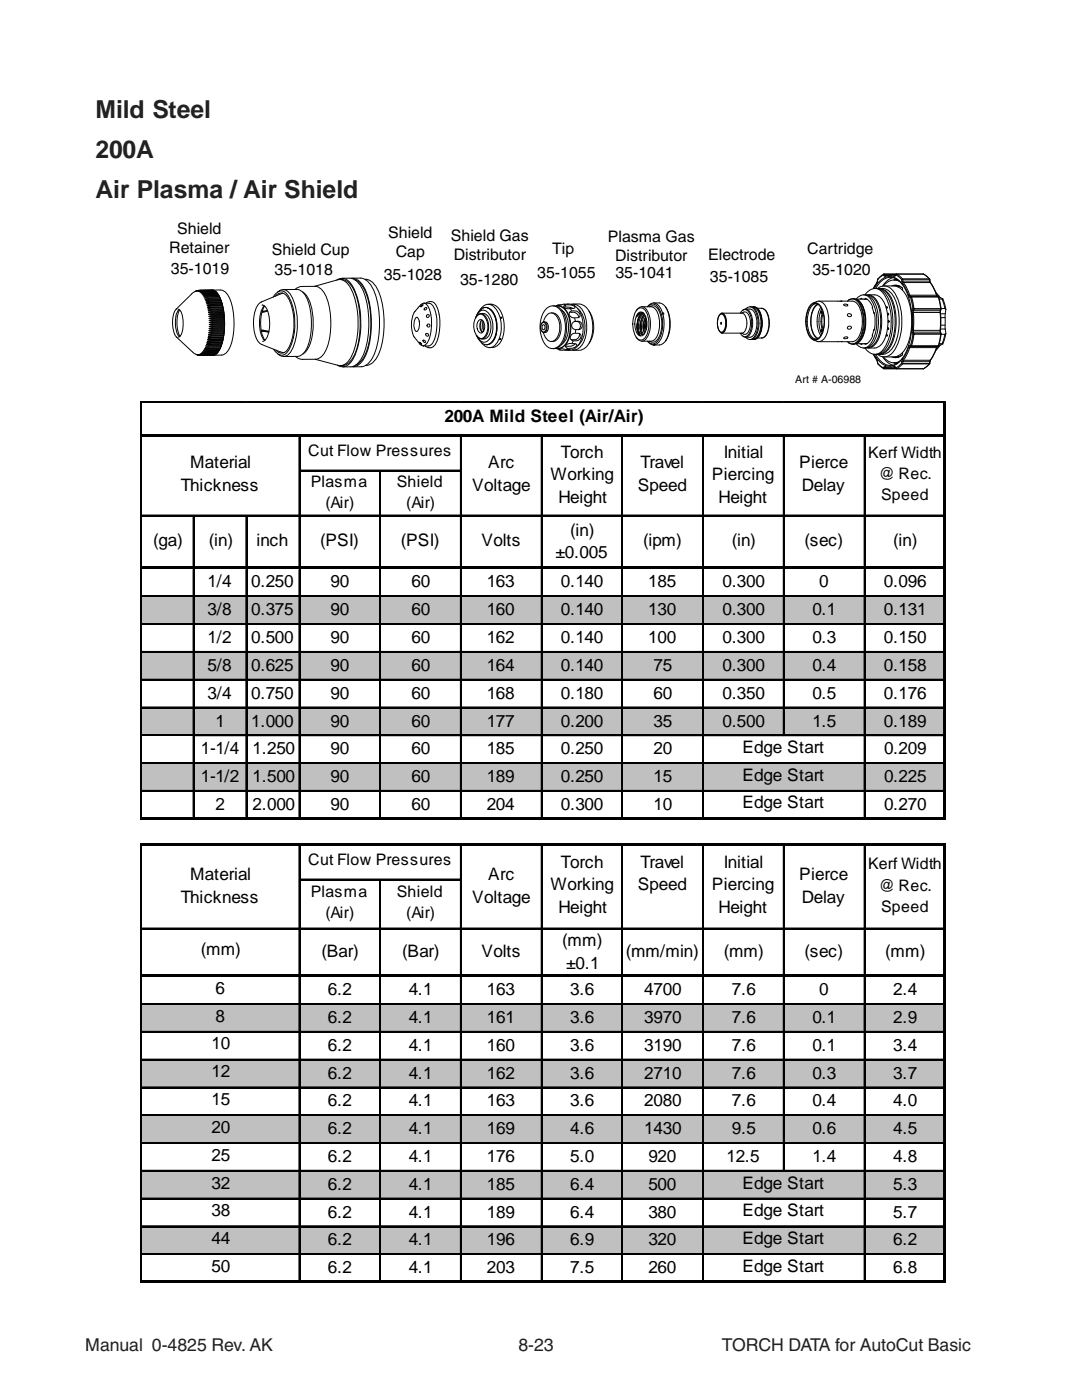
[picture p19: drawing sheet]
<svg xmlns="http://www.w3.org/2000/svg" width="216mm" height="279mm" viewBox="0 0 216 279" stroke-linecap="round" stroke-linejoin="round" font-family="sans-serif">
<defs><g id="words">
<g font-size="4.9" fill="#231f20">
<text x="19" y="23.5">Mild Steel</text>
<text x="19" y="31.5">200A</text>
<text x="19" y="39.6">Air Plasma / Air Shield</text>
</g>
<g font-size="3.5" fill="#231f20">
<text x="17" y="269.5">Manual 0-4825 Rev. AK</text>
<text x="103.5" y="269.5">8-23</text>
<text x="144.1" y="269.5">TORCH DATA for AutoCut Basic</text>
</g>
<g font-size="3.4">
<text x="88.7" y="84.3">200A Mild Steel (Air/Air)</text>
<text x="38" y="93.4">Material</text>
<text x="97.4" y="93.4">Arc</text>
<text x="109.8" y="95.8">Working</text>
<text x="111.9" y="91.4">Torch</text>
<text x="127.8" y="93.4">Travel</text>
<text x="142" y="95.8">Piercing</text>
<text x="144.4" y="91.4">Initial</text>
<text x="159.5" y="93.4">Pierce</text>
<text x="36.1" y="98">Thickness</text>
<text x="94.2" y="98">Voltage</text>
<text x="111.4" y="100.3">Height</text>
<text x="127.3" y="98">Speed</text>
<text x="143.4" y="100.3">Height</text>
<text x="160" y="98">Delay</text>
<text x="113.8" y="106.9">(in)</text>
<text x="30.6" y="109.1">(ga)</text>
<text x="41.7" y="109.1">(in)</text>
<text x="51.2" y="109.1">inch</text>
<text x="63.9" y="109.1">(PSI)</text>
<text x="80" y="109.1">(PSI)</text>
<text x="96.1" y="109.1">Volts</text>
<text x="110.9" y="111.4">±0.005</text>
<text x="128.3" y="109.1">(ipm)</text>
<text x="146" y="109.1">(in)</text>
<text x="160.5" y="109.1">(sec)</text>
<text x="178.2" y="109.1">(in)</text>
<text x="41.4" y="117.2">1/4</text>
<text x="50.1" y="117.2">0.250</text>
<text x="66" y="117.2">90</text>
<text x="82.1" y="117.2">60</text>
<text x="97.1" y="117.2">163</text>
<text x="111.9" y="117.2">0.140</text>
<text x="129.4" y="117.2">185</text>
<text x="144.1" y="117.2">0.300</text>
<text x="163.4" y="117.2">0</text>
<text x="176.4" y="117.2">0.096</text>
<text x="41.4" y="122.8">3/8</text>
<text x="50.1" y="122.8">0.375</text>
<text x="66" y="122.8">90</text>
<text x="82.1" y="122.8">60</text>
<text x="97.1" y="122.8">160</text>
<text x="111.9" y="122.8">0.140</text>
<text x="129.4" y="122.8">130</text>
<text x="144.1" y="122.8">0.300</text>
<text x="162.1" y="122.8">0.1</text>
<text x="176.4" y="122.8">0.131</text>
<text x="41.4" y="128.3">1/2</text>
<text x="50.1" y="128.3">0.500</text>
<text x="66" y="128.3">90</text>
<text x="82.1" y="128.3">60</text>
<text x="97.1" y="128.3">162</text>
<text x="111.9" y="128.3">0.140</text>
<text x="129.4" y="128.3">100</text>
<text x="144.1" y="128.3">0.300</text>
<text x="162.1" y="128.3">0.3</text>
<text x="176.4" y="128.3">0.150</text>
<text x="41.4" y="133.9">5/8</text>
<text x="50.1" y="133.9">0.625</text>
<text x="66" y="133.9">90</text>
<text x="82.1" y="133.9">60</text>
<text x="97.1" y="133.9">164</text>
<text x="111.9" y="133.9">0.140</text>
<text x="130.4" y="133.9">75</text>
<text x="144.1" y="133.9">0.300</text>
<text x="162.1" y="133.9">0.4</text>
<text x="176.4" y="133.9">0.158</text>
<text x="41.4" y="139.4">3/4</text>
<text x="50.1" y="139.4">0.750</text>
<text x="66" y="139.4">90</text>
<text x="82.1" y="139.4">60</text>
<text x="97.1" y="139.4">168</text>
<text x="111.9" y="139.4">0.180</text>
<text x="130.4" y="139.4">60</text>
<text x="144.1" y="139.4">0.350</text>
<text x="162.1" y="139.4">0.5</text>
<text x="176.4" y="139.4">0.176</text>
<text x="43" y="145">1</text>
<text x="50.1" y="145">1.000</text>
<text x="66" y="145">90</text>
<text x="82.1" y="145">60</text>
<text x="97.1" y="145">177</text>
<text x="111.9" y="145">0.200</text>
<text x="130.4" y="145">35</text>
<text x="144.1" y="145">0.500</text>
<text x="162.1" y="145">1.5</text>
<text x="176.4" y="145">0.189</text>
<text x="40.1" y="150.5">1-1/4</text>
<text x="50.4" y="150.5">1.250</text>
<text x="66" y="150.5">90</text>
<text x="82.1" y="150.5">60</text>
<text x="97.1" y="150.5">185</text>
<text x="111.9" y="150.5">0.250</text>
<text x="130.4" y="150.5">20</text>
<text x="148.1" y="150.2">Edge Start</text>
<text x="148.1" y="155.8">Edge Start</text>
<text x="176.4" y="150.5">0.209</text>
<text x="40.1" y="156.1">1-1/2</text>
<text x="43" y="161.6">2</text>
<text x="50.4" y="156.1">1.500</text>
<text x="50.4" y="161.6">2.000</text>
<text x="66" y="156.1">90</text>
<text x="66" y="161.6">90</text>
<text x="82.1" y="156.1">60</text>
<text x="82.1" y="161.6">60</text>
<text x="97.1" y="156.1">189</text>
<text x="97.1" y="161.6">204</text>
<text x="111.9" y="156.1">0.250</text>
<text x="111.9" y="161.6">0.300</text>
<text x="130.4" y="156.1">15</text>
<text x="130.4" y="161.6">10</text>
<text x="148.1" y="161.3">Edge Start</text>
<text x="176.4" y="156.1">0.225</text>
<text x="176.4" y="161.6">0.270</text>
<text x="111.9" y="173.2">Torch</text>
<text x="127.8" y="173.2">Travel</text>
<text x="144.4" y="173.2">Initial</text>
<text x="38" y="175.6">Material</text>
<text x="97.4" y="175.6">Arc</text>
<text x="109.8" y="177.7">Working</text>
<text x="127.3" y="177.7">Speed</text>
<text x="142" y="177.7">Piercing</text>
<text x="159.5" y="175.6">Pierce</text>
<text x="36.1" y="180.1">Thickness</text>
<text x="94.2" y="180.1">Voltage</text>
<text x="111.4" y="182.2">Height</text>
<text x="143.4" y="182.2">Height</text>
<text x="160" y="180.1">Delay</text>
<text x="40.1" y="190.7">(mm)</text>
<text x="64.1" y="191">(Bar)</text>
<text x="80.2" y="191">(Bar)</text>
<text x="96.1" y="191">Volts</text>
<text x="112.2" y="188.8">(mm)</text>
<text x="124.9" y="191">(mm/min)</text>
<text x="144.4" y="191">(mm)</text>
<text x="160.5" y="191">(sec)</text>
<text x="176.7" y="191">(mm)</text>
<text x="113" y="193.3">±0.1</text>
<text x="43" y="198.3">6</text>
<text x="43" y="203.9">8</text>
<text x="65.4" y="198.6">6.2</text>
<text x="81.6" y="198.6">4.1</text>
<text x="97.2" y="198.6">163</text>
<text x="113.8" y="198.6">3.6</text>
<text x="128.6" y="198.6">4700</text>
<text x="146" y="198.6">7.6</text>
<text x="163.4" y="198.6">0</text>
<text x="178.2" y="198.6">2.4</text>
<text x="42.2" y="209.4">10</text>
<text x="65.4" y="204.2">6.2</text>
<text x="65.4" y="209.7">6.2</text>
<text x="81.6" y="204.2">4.1</text>
<text x="81.6" y="209.7">4.1</text>
<text x="97.2" y="204.2">161</text>
<text x="97.2" y="209.7">160</text>
<text x="113.8" y="204.2">3.6</text>
<text x="113.8" y="209.7">3.6</text>
<text x="128.6" y="204.2">3970</text>
<text x="128.6" y="209.7">3190</text>
<text x="146" y="204.2">7.6</text>
<text x="146" y="209.7">7.6</text>
<text x="162.1" y="204.2">0.1</text>
<text x="162.1" y="209.7">0.1</text>
<text x="178.2" y="204.2">2.9</text>
<text x="178.2" y="209.7">3.4</text>
<text x="42.2" y="215">12</text>
<text x="65.4" y="215.3">6.2</text>
<text x="81.6" y="215.3">4.1</text>
<text x="97.2" y="215.3">162</text>
<text x="113.8" y="215.3">3.6</text>
<text x="128.6" y="215.3">2710</text>
<text x="146" y="215.3">7.6</text>
<text x="162.1" y="215.3">0.3</text>
<text x="178.2" y="215.3">3.7</text>
<text x="42.2" y="220.6">15</text>
<text x="65.4" y="220.8">6.2</text>
<text x="81.6" y="220.8">4.1</text>
<text x="97.2" y="220.8">163</text>
<text x="113.8" y="220.8">3.6</text>
<text x="128.6" y="220.8">2080</text>
<text x="146" y="220.8">7.6</text>
<text x="162.1" y="220.8">0.4</text>
<text x="178.2" y="220.8">4.0</text>
<text x="42.2" y="226.1">20</text>
<text x="65.4" y="226.4">6.2</text>
<text x="81.6" y="226.4">4.1</text>
<text x="97.2" y="226.4">169</text>
<text x="113.8" y="226.4">4.6</text>
<text x="128.6" y="226.4">1430</text>
<text x="146" y="226.4">9.5</text>
<text x="162.1" y="226.4">0.6</text>
<text x="178.2" y="226.4">4.5</text>
<text x="42.2" y="231.6">25</text>
<text x="65.4" y="231.9">6.2</text>
<text x="81.6" y="231.9">4.1</text>
<text x="97.2" y="231.9">176</text>
<text x="113.8" y="231.9">5.0</text>
<text x="129.4" y="231.9">920</text>
<text x="144.9" y="231.9">12.5</text>
<text x="162.1" y="231.9">1.4</text>
<text x="178.2" y="231.9">4.8</text>
<text x="42.2" y="237.2">32</text>
<text x="65.4" y="237.4">6.2</text>
<text x="81.6" y="237.4">4.1</text>
<text x="97.2" y="237.4">185</text>
<text x="113.8" y="237.4">6.4</text>
<text x="129.4" y="237.4">500</text>
<text x="148.1" y="237.2">Edge Start</text>
<text x="178.2" y="237.4">5.3</text>
<text x="42.2" y="242.7">38</text>
<text x="65.4" y="243">6.2</text>
<text x="81.6" y="243">4.1</text>
<text x="97.2" y="243">189</text>
<text x="113.8" y="243">6.4</text>
<text x="129.4" y="243">380</text>
<text x="148.1" y="242.7">Edge Start</text>
<text x="178.2" y="243">5.7</text>
<text x="42.2" y="248.3">44</text>
<text x="65.4" y="248.5">6.2</text>
<text x="81.6" y="248.5">4.1</text>
<text x="97.2" y="248.5">196</text>
<text x="113.8" y="248.5">6.9</text>
<text x="129.4" y="248.5">320</text>
<text x="148.1" y="248.3">Edge Start</text>
<text x="178.2" y="248.5">6.2</text>
<text x="42.2" y="253.8">50</text>
<text x="65.4" y="254.1">6.2</text>
<text x="81.6" y="254.1">4.1</text>
<text x="97.2" y="254.1">203</text>
<text x="113.8" y="254.1">7.5</text>
<text x="129.4" y="254.1">260</text>
<text x="148.1" y="253.8">Edge Start</text>
<text x="178.2" y="254.1">6.8</text>
</g>
<g font-size="3.2" fill="#010202">
<text x="35.4" y="46.6">Shield</text>
<text x="77.5" y="47.4">Shield</text>
<text x="33.8" y="50.4">Retainer</text>
<text x="54.2" y="50.9">Shield Cup</text>
<text x="79" y="51.2">Cap</text>
<text x="90" y="48">Shield Gas</text>
<text x="90.5" y="51.9">Distributor</text>
<text x="110.2" y="50.7">Tip</text>
<text x="121.3" y="48.2">Plasma Gas</text>
<text x="122.7" y="52.1">Distributor</text>
<text x="141.3" y="51.8">Electrode</text>
<text x="161.1" y="50.6">Cartridge</text>
<text x="34.1" y="54.8">35-1019</text>
<text x="54.8" y="54.8">35-1018</text>
<text x="76.6" y="55.9">35-1028</text>
<text x="91.8" y="56.9">35-1280</text>
<text x="107.2" y="55.5">35-1055</text>
<text x="122.8" y="55.5">35-1041</text>
<text x="141.7" y="56.3">35-1085</text>
<text x="162.1" y="54.8">35-1020</text>
</g>
<g font-size="3.2">
<text x="61.5" y="91.1">Cut Flow Pressures</text>
<text x="173.2" y="91.4">Kerf Width</text>
<text x="175.3" y="95.6">@ Rec.</text>
<text x="62" y="97.2">Plasma</text>
<text x="64.9" y="101.4">(Air)</text>
<text x="79.2" y="97.2">Shield</text>
<text x="81" y="101.4">(Air)</text>
<text x="175.9" y="99.8">Speed</text>
<text x="61.5" y="172.7">Cut Flow Pressures</text>
<text x="173.2" y="173.5">Kerf Width</text>
<text x="62" y="179.1">Plasma</text>
<text x="79.2" y="179.1">Shield</text>
<text x="175.3" y="177.8">@ Rec.</text>
<text x="64.9" y="183.3">(Air)</text>
<text x="81" y="183.3">(Air)</text>
<text x="175.9" y="182">Speed</text>
</g>
<text font-size="2.1" fill="#010202" x="158.7" y="76.5">Art # A-06988</text>
</g></defs>
<g fill="#c0c0c0">
<path d="M28.2 118.9h160.6v5.8h-160.6z"/>
<path d="M28.2 130h160.6v5.8h-160.6z"/>
</g>
<path d="M38.5 135.6h21.4v5.8h-21.4z" fill="#fff"/>
<path d="M28.2 141.1h160.6v5.8h-160.6z" fill="#c0c0c0"/>
<path d="M28.2 146.6h10.6v5.8h-10.6z" fill="#fff"/>
<path d="M28.2 152.2h160.6v5.8h-160.6z" fill="#c0c0c0"/>
<g fill="#fff">
<path d="M28.2 157.7h10.6v5.8h-10.6z"/>
<path d="M28.2 163.3h160.6v5.5h-160.6z"/>
</g>
<g fill="#c0c0c0">
<path d="M28.2 200.3h160.6v5.8h-160.6z"/>
<path d="M28.2 211.4h160.6v5.8h-160.6z"/>
<path d="M28.2 222.5h160.6v5.8h-160.6z"/>
<path d="M28.2 233.6h160.6v5.8h-160.6z"/>
<path d="M28.2 244.6h160.6v5.9h-160.6z"/>
</g>
<path d="M27.9 80v.1M38.5 80v.1M49.1 80v.1M59.6 80v.1M75.7 80v.1M91.9 80v.1M108 80v.1M124.1 80v.1M140.2 80v.1M156.3 80v.1M172.4 80v.1M188.6 80v.1" fill="none" stroke="#c0c0c0" stroke-width=".2"/>
<g fill="none" stroke="#000" stroke-width=".25">
<path d="M28.1 80.1v83.4M28.2 80.2h160.6M59.8 87.2v25.9M59.9 93.9h32.2M92 87.2v25.9M108.1 87.2v25.9M124.2 87.2v25.9M140.3 87.2v25.9M172.6 87.2v25.9M28.2 102.9h160.1M38.7 103v10.1M38.7 113.6v49.4"/>
<path d="M49.2 103v10.1M49.2 113.6v49.4M59.8 113.6v49.4M92 113.6v49.4M108.1 113.6v49.4M124.2 113.6v49.4M140.3 113.6v49.4M172.6 113.6v49.4M28.2 124.6h160.1M28.2 130.1h160.1M28.2 135.7h160.1M28.2 141.2h160.1"/>
<path d="M28.2 146.8h160.1M28.2 152.3h160.1M28.2 157.9h160.1M28.1 168.3v87.7M59.8 168.8v25.7M59.9 175.6h32.2M92 168.8v25.7M108.1 168.8v25.7M124.2 168.8v25.7M140.3 168.8v25.7M172.6 168.8v25.7M28.2 185.3h160.1"/>
<path d="M59.8 195v60.5M92 195v60.5M108.1 195v60.5M124.2 195v60.5M140.3 195v60.5M172.6 195v60.5M28.2 200.4h160.1M28.2 206h160.1M28.2 211.5h160.1M28.2 217h160.1M28.2 222.6h160.1M28.2 228.1h160.1"/>
<path d="M28.2 233.7h160.1"/>
</g>
<path d="M28.2 86.7h160.6v.5h-160.6zM28.2 113.1h160.6v.5h-160.6zM28.2 163h160.6v.5h-160.6zM28.2 168.3h160.6v.5h-160.6zM188.3 80.3h.5v83.2h-.5zM28.2 194.5h160.6v.5h-160.6zM28.2 255.5h160.6v.5h-160.6zM188.3 168.8h.5v87.2h-.5z" fill="#000"/>
<g fill="none" stroke="#000" stroke-width=".2">
<path d="M27.9 80.1h.1M59.6 87.2v25.9M59.9 93.8h32.2M75.7 94.1v19M91.9 87.2v25.9M108 87.2v25.9M124.1 87.2v25.9M140.2 87.2v25.9M156.3 87.2v25.9M172.4 87.2v25.9M28.2 102.8h160.1M28.2 118.9h160.1"/>
<path d="M38.5 103v10.1M38.5 113.6v49.4M49.1 103v10.1M49.1 113.6v49.4M59.6 113.6v49.4M75.7 113.6v49.4M91.9 113.6v49.4M108 113.6v49.4M124.1 113.6v49.4M140.2 113.6v49.4M156.3 113.6v33.3M172.4 113.6v49.4"/>
<path d="M28.2 124.5h160.1M28.2 130h160.1M28.2 135.6h160.1M28.2 141.1h160.1M28.2 146.6h160.1M28.2 152.2h160.1M28.2 157.7h160.1M59.6 168.8v25.7M59.9 175.4h32.2M75.7 175.7v18.8M91.9 168.8v25.7M108 168.8v25.7"/>
<path d="M124.1 168.8v25.7M140.2 168.8v25.7M156.3 168.8v25.7M172.4 168.8v25.7M28.2 185.2h160.1M59.6 195v60.5M75.7 195v60.5M91.9 195v60.5M108 195v60.5M124.1 195v60.5M140.2 195v60.5M156.3 195v38.8"/>
<path d="M172.4 195v60.5M28.2 200.3h160.1M28.2 205.8h160.1M28.2 211.4h160.1M28.2 216.9h160.1M28.2 222.5h160.1M28.2 228h160.1M28.2 233.6h160.1M28.2 239.1h160.1M28.2 244.6h160.1M28.2 250.2h160.1"/>
</g>
<path d="M75.9 94.1v19M156.4 87.2v25.9M28.2 119h160.1M75.9 113.6v49.4M156.4 113.6v33.3M75.9 175.7v18.8M156.4 168.8v25.7M75.9 195v60.5M156.4 195v38.8M28.2 239.2h160.1M28.2 244.8h160.1M28.2 250.3h160.1" fill="none" stroke="#000" stroke-width=".3"/>
<g fill="none" stroke="#010202" stroke-width=".2">
<path d="M38.2 58.7l-3.1 3M39.4 58l-1.2 .7M39.7 57.9l-.6 .2 .4-.1M39.7 57.9l-.4 .2 .6-.2h4.1a2.1 2.1 0 0 1 1.8 1.5 14.6 14.6 0 0 1 .2 9.8 2.17 2.17 0 0 1-1.8 1.7h-4.2l-.5-.1 .6 .1M40 57.9l-.6 .2 .7-.2M40.3 58.7l.6-.2 2.4-.1 .1 .1zM40.4 58.1l-.5 .2 3.1-.1M40.4 58.8l.6-.2h2.4l.1 .1zM40.6 59l.5-.2h2.5l.1 .1zM40.7 59.3l.6-.3h2.4l.1 .2zM40.8 59.5l.6-.2h2.4l.1 .1zM40.9 59.8l.6-.3h2.4l.1 .2z"/>
<path d="M42.3 57.9h.1M42.4 57.9h.1M42.6 58h-2.5l-.5 .1 .6-.1M42.7 58h-2.4l-.6 .2 3.2-.1M42.7 58h.1M42.9 58.1h.1M43 58.2h.1l-3.1 .2 .6-.2M43 58.2h.1M43.2 58.3h-2.5M43.2 58.3l.1 .1-3.1 .1 .5-.2M43.2 58.3v.1M43.3 58.4v.1"/>
<path d="M43.4 58.6l.1 .1M43.6 58.8v.1M43.7 59v.2M43.8 59.3v.1M43.9 59.5l.1 .2M44.1 59.8v.2M44.1 59.8h-2.5l-.6 .2h.7M44.1 60h-3.1M54.5 59.3a1.64 1.64 0 0 1 1.6-1.2 1.64 1.64 0 0 1 1.5 1.1 12.6 12.6 0 0 1 .1 10.4 1.54 1.54 0 0 1-2.1 1.1l-1-1M55 59.1a1.43 1.43 0 0 1 1.4-.6 1.43 1.43 0 0 1 1.1 1 11.8 11.8 0 0 1 .1 9.9 1.42 1.42 0 0 1-1.1 1.1 1.42 1.42 0 0 1-1.4-.6M55.4 58.3l.3-.3a1.41 1.41 0 0 1 2.1 .5 12.5 12.5 0 0 1 .1 11.9 1.57 1.57 0 0 1-2.4 .3M56.3 58.6l-4.1 1.6"/>
<path d="M56.3 58.5v.1M56.4 58.5h-.1M56.5 57.8h2.8a2.46 2.46 0 0 1 2 1.8 14.2 14.2 0 0 1 0 9.8 2.4 2.4 0 0 1-1.9 1.7l-2.8 .1M58.9 57.8l.9-.6 3.1-.1a2.72 2.72 0 0 1 2.2 2.1 15.5 15.5 0 0 1 0 10.6 2.64 2.64 0 0 1-2.1 1.9h-2.7M60.4 58.3a3.8 3.8 0 0 1 1.6 2.4 13.5 13.5 0 0 1-.4 8.5l-.5 .8-.6 .6M62.8 57.1l4.6-1.3a1.74 1.74 0 0 1 1.8 .7 12.9 12.9 0 0 1 2.3 7.8 15.3 15.3 0 0 1-1.6 7.2 2.28 2.28 0 0 1-2.4 1.4l-4.6-1.2M67.2 55.9a1.82 1.82 0 0 1 2.5 .3 13.3 13.3 0 0 1 2.3 7.8 15.7 15.7 0 0 1-1.7 7.9 2.02 2.02 0 0 1-3 1M67.8 55.8a2.23 2.23 0 0 1 2.2 1.1 15.1 15.1 0 0 1 1.7 10 10.1 10.1 0 0 1-1.7 5.1 2.25 2.25 0 0 1-2.1 1M68.2 55.5a3.3 3.3 0 0 1 4 1.9 18.2 18.2 0 0 1 .1 13.9 3.3 3.3 0 0 1-3.9 1.9M70.1 55.5a2.65 2.65 0 0 1 2.5 1.7 18.1 18.1 0 0 1 .1 14.2 2.67 2.67 0 0 1-2.5 1.8M70.4 55.5a3.3 3.3 0 0 1 3.9 1.9 18.2 18.2 0 0 1 .1 13.8 3.3 3.3 0 0 1-3.9 2M70.8 55.8a4.1 4.1 0 0 1 2.2 2.6 17.8 17.8 0 0 1-.4 12.9l-.7 .9-.9 .7"/>
<path d="M72.8 55.7a2.05 2.05 0 0 1 2 1.1 15.1 15.1 0 0 1 1.7 10.1 10.1 10.1 0 0 1-1.7 5.1 2.01 2.01 0 0 1-1.8 .9M169.3 59.9a1.41 1.41 0 0 1 2.1 .5 7.1 7.1 0 0 1-.2 7.7 1.32 1.32 0 0 1-1.9 .3M170.2 59.6a1.58 1.58 0 0 1 1.5 .8 7.8 7.8 0 0 1 0 7.4 1.59 1.59 0 0 1-1.5 .9M171.1 59.8a4.8 4.8 0 0 1 1.7 4.3 4.8 4.8 0 0 1-1.7 4.4 4.1 4.1 0 0 0 1.6-3.4 6.1 6.1 0 0 0-1.5-5.2h-.1M171.6 59.7l.3-.1 .1 .1M171.9 59.6h.1M172.3 58.8a2.11 2.11 0 0 1 2.3 1.6 9.2 9.2 0 0 1-.5 8.2 1.89 1.89 0 0 1-1.8 .9M172.5 59.7l.1-.1a2.21 2.21 0 0 1 1.5 1.9M172.6 58.8a2.16 2.16 0 0 1 3.8-.1 10.8 10.8 0 0 1-.1 11 2.06 2.06 0 0 1-3.7-.2M172.7 58.9a2.13 2.13 0 0 1 2.1 1.1 9.2 9.2 0 0 1 0 8.3 2.11 2.11 0 0 1-2.1 1.1M173.1 59.7h-2.3a1.74 1.74 0 0 1 1.7-.8 1.74 1.74 0 0 1 1.5 1.2 8.8 8.8 0 0 1-.5 8.7 1.67 1.67 0 0 1-2.7-.2h2.3M173.2 58.8a2.31 2.31 0 0 1 2 1.6 9.2 9.2 0 0 1-.5 8.2l-.6 .6-.9 .2"/>
<path d="M173.3 58.8a2.67 2.67 0 0 1 3.1 1.6 9.2 9.2 0 0 1-.4 8.2 2.66 2.66 0 0 1-2.7 .9M174.5 57.6a4 4 0 0 1 3.1-2.4 4 4 0 0 1 3.2 2.8 15.6 15.6 0 0 1-.6 13.4 2.86 2.86 0 0 1-4.3 1.1l-.9-.9-.5-.9M174.5 57.6a2.5 2.5 0 0 1 2.6 1.7 11.8 11.8 0 0 1 0 9.7 2.71 2.71 0 0 1-2.6 1.7M174.9 56.5l-.6 1.1M175 56.4l-.8 1.2M175 56.4l-.1 .1M175 57.6a2.62 2.62 0 0 1 2.4 1.4 11.2 11.2 0 0 1 0 10.3 2.6 2.6 0 0 1-2.5 1.4M175.1 56.1l-.1 .3M175.1 56.1h.1M175.1 57.6a2.11 2.11 0 0 1 3.1 .5 11.6 11.6 0 0 1 0 12.1 2.11 2.11 0 0 1-3.1 .5M175.1 56.1l-.2 .4M175.1 55.8v.3"/>
<path d="M175.1 55.8h.1M175.1 55.7v.1M175.5 57.6a2.74 2.74 0 0 1 2.3 1.7 11.8 11.8 0 0 1 0 9.7 2.74 2.74 0 0 1-2.3 1.7M175.5 57.6a2.68 2.68 0 0 1 2.9 1.7 11.8 11.8 0 0 1 0 9.7 2.76 2.76 0 0 1-2.9 1.7M176.3 54.9l.1 .1M176.3 54.9l-1.2 .9M176.3 54.9l.1-.2 .2 .2h.3M176.3 54.7v.2M176.3 54.7l-1.2 1M176.4 54.7h-.1M176.4 54.7h7.9M176.4 54.7h.1"/>
<path d="M176.4 57.1h2M176.4 55l.2 .1M176.6 55.1l.9-.1 .9 .1M176.7 55h-.3M176.7 55l-.1 .1M177.7 54.8h1.1M177.9 57.1a1.71 1.71 0 0 1 2.2 .6v.2M178.2 55.4l-1.3 .7-.8 1M178.4 57.1a2.93 2.93 0 0 1 2.3 1.6 12.5 12.5 0 0 1 0 10.9 2.93 2.93 0 0 1-2.3 1.6M178.4 55.9h.8M178.6 55l-.9-.2-1 .2M178.6 55l-.2 .1"/>
<path d="M178.6 57.1h.8l.7 .4M178.6 54.9l-.2 .2M178.6 54.9v.1M178.8 54.9l-.2 .1M178.8 54.9l1.1 .9M178.8 54.9v-.1a1.29 1.29 0 0 1 1.2 .7l.1 .2h5.3M178.8 54.7l-.2 .2M178.8 54.7v.2M178.9 57.1h.5M178.9 56.9l-.5 .2M178.9 54.7l-.1 .1M179 55.7l-.7 .2"/>
<path d="M179.2 57.1l.1-.1-.5 .1M179.6 56.2a2.49 2.49 0 0 0-3.3 .9M179.9 55.8l.2 .7M179.9 55.8l.2-.1 .1 .4h5.3M180 56.1h.2l.1 .3h5.3M180.1 56.5l.6 1 .6 1.5M180.1 56.5l.2-.1 .4 .6 .8 1.9h5.4M180.2 56.9a2.78 2.78 0 0 0-5-.1l-.5 .8M181.3 59l.2 .3M181.3 59l.2-.1 .2 .2h5.3M184.2 54.7h.1M184.3 54.7l1.1 1"/>
<path d="M184.3 54.7h.1M184.3 54.7l1.2 1M185.4 55.7h.1M185.5 55.7h-5.4l-.2 .1M185.5 55.7v.4M185.5 55.7v.1M185.5 56.1l.1 .3M185.5 56.1h.1M185.5 55.8l.1 .3M185.6 56.1l.1 .3M185.6 56.4h.1M185.6 56.4l.6 1 .7 1.5"/>
<path d="M185.7 56.4l.6 1.1 .7 1.5M186.7 58.4l.6 .7M186.9 58.9l.1 .2M186.9 58.9l.1 .1M187 59l.1 .1M187 59.1l.2 .1M187 59.1h.1M187 59.1h.3M187.1 59.1l.2 .1M187.2 59.2l-5.5-.1-.2 .2M187.2 59.2v.1M187.2 59.2h.1"/>
<path d="M187.2 59.3l.5 2.3M187.2 59.3h-5.7M187.2 59.3h.1M187.3 59.2v.1M187.3 59.3l.4 2.3M187.3 59.1l.4 .3M187.3 59.4h.4M187.4 59.7h.6M187.7 59.4l.4 .3M188 59.7l.5 1.9M188.1 59.7l.6 2M188.1 59.7h-.1"/>
<path d="M34.9 66.8l.5 .6M35.2 67.3l3.4 3.1 .7 .4M35.3 61.6a3.1 3.1 0 0 0-.9 2.7l.1 1.3 .4 1.2M35.5 61.7a1.46 1.46 0 0 1 .9 1.5 6.1 6.1 0 0 1-.4 3.8l-.4 .3M35.7 61.8a4.8 4.8 0 0 0-.7 3v.5a3 3 0 0 0 .8 1.9M35.8 61.8a6.1 6.1 0 0 0 .1 5.3M39.4 70.8l-.2-.1 .4 .2M39.7 70.9l-.4-.1 .6 .1M39.9 70.9h.1M40.1 70.6h3.1l-2.6 .1zM40.2 70.5h3.1l-2.5 .1zM40.4 70.3l3 .1-.1 .1h-2.4z"/>
<path d="M40.6 70h3.1l-.1 .1-2.4 .1zM40.7 69.8h3.1l-.1 .1h-2.4zM40.9 69.5h3v.2h-2.5zM41 69.3h3.1l-.1 .1-2.4 .1zM41.1 69h3.1l-.1 .2h-2.4zM41.1 70.2h2.5l-.1 .1M41.1 70.2h-.6l.6 .1h2.4M41.8 68.7h-.6l.6 .2h2.4M41.9 68.4h-.6l.6 .2h2.4M42.6 70.9h-.1M42.6 70.9h.1M42.7 70.9h-.1"/>
<path d="M42.8 70.8l-2.6 .1-.6-.1 .7 .1M42.8 70.8h.1M42.9 70.8h-.1M42.9 70.8l-3.1-.1 .5 .2M42.9 70.8l.1-.1h-3.1l.6 .1M42.9 70.7v.1M43.1 70.6v.1M43.2 70.5v.1M43.4 70.4l-.1 .1M43.5 70.2v.1M43.6 70v.1M43.8 69.8l-.1 .1"/>
<path d="M43.9 69.5v.2M44 69.3v.1M44.1 69v.2M44.2 60.3h-3.1M44.2 60.3h.1M44.2 60.1v.2M44.2 60.1h-2.5l-.6 .2h3.1M44.3 60.4v.2M44.3 60.4h-2.5l-.6 .2 .7 .1M44.3 68.7h-3.1M44.3 68.7l-.1 .2M44.3 60.6h-3.1"/>
<path d="M44.3 60.9l-3 .1M44.3 60.9l.1 .1M44.4 60.7l-.1 .2M44.4 60.7v.3M44.4 60.7l-2.5 .1-.6 .2h3.1M44.4 68.4h-3.1M44.4 68.4l-.1 .2M44.4 68.1h-3M44.4 68.1v.2M44.4 61.3h.1M44.4 61.3h-3M44.4 61.1l.1 .2"/>
<path d="M44.4 61.1h-2.4l-.6 .2h3.1M44.4 61.1v.2M44.4 68v.3M44.4 68l-3 .1 .6 .2h2.4M44.4 68v.1M44.5 67.7v.2M44.5 67.7l-3.1 .1M44.5 61.6l.1 .1M44.5 61.6l-3 .1M44.5 61.4v.2M44.5 61.4l-2.4 .1-.6 .2h3.1M44.5 61.4l.1 .3"/>
<path d="M44.5 67.4h-3M44.5 67.4v.2M44.5 67.7l-3.1 .1 .6 .2 2.5-.1M44.5 67.7h.1M44.6 62h-3M44.6 62v.1M44.6 67l-3 .1M44.6 67v.2M44.6 61.8h-2.4l-.6 .2 3 .1M44.6 61.8v.3M44.6 61.8v.2M44.6 67.3l-3.1 .1 .6 .2h2.4"/>
<path d="M44.6 67.3l-.1 .3M44.6 67.3l-.1 .1M44.6 62.4l.1 .1M44.6 62.4h-3M44.6 66.7h-3M44.6 66.7l.1 .1M44.7 62.2l-.1 .2M44.7 62.2v.3M44.7 62.2h-2.5l-.6 .2 3.1 .1M44.7 67l-.1 .2M44.7 67l-3.1 .1 .6 .2 2.4-.1M44.7 67h-.1"/>
<path d="M44.7 62.7v.1M44.7 62.7l-3 .1M44.7 66.3v.2M44.7 66.3h-3M44.7 62.6h-2.4l-.6 .2h3M44.7 62.6v.2M44.7 66.6l-3.1 .1 .6 .2 2.5-.1M44.7 62.6v.1M44.7 66.6l-.1 .1M44.7 66.6v.2M44.7 63.1l-3 .1M44.7 63.1l.1 .1"/>
<path d="M44.7 65.9l.1 .2M44.7 65.9h-3M44.7 63.5l.1 .1M44.7 63.5l-3 .1M44.7 65.5l-3 .1M44.7 65.5l.1 .2M44.7 63h-2.4l-.6 .2h3.1M44.7 63l.1 .2M44.7 63v.1M44.7 66.2v.3M44.7 66.2l-3 .1 .6 .2h2.4M44.7 66.2v.1"/>
<path d="M44.8 63.9l-3.1 .1M44.8 63.9v.2M44.8 65.1l-3.1 .1M44.8 65.1v.2M44.8 64.3v.2M44.8 64.3l-3 .1M44.8 64.7v.2M44.8 64.7l-3 .1M44.8 63.4h-2.4l-.7 .2h3.1M44.8 63.4l-.1 .1M44.8 63.4v.2M44.8 65.8v.3"/>
<path d="M44.8 65.8l-3.1 .1 .6 .2h2.5M44.8 65.8l-.1 .1M44.8 63.8v.1M44.8 63.8h-2.4l-.7 .2 .7 .1h2.4M44.8 63.8v.3M44.8 65.4l-3.1 .2 .7 .1h2.4M44.8 65.4v.3M44.8 65.4l-.1 .1M44.8 65v.1M44.8 65l-3.1 .2 .7 .1h2.4M44.8 64.2h-2.4l-.6 .2 .6 .1h2.4M44.8 64.2v.1"/>
<path d="M44.8 65v.3M44.8 64.2v.3M44.8 64.6v.1M44.8 64.6h-2.4l-.6 .2 .6 .1h2.4M44.8 64.6v.3M52.1 65.9l1.5 .3M52.2 60.3a4.6 4.6 0 0 0-1.6 3.9v1.3a3.8 3.8 0 0 0 1.6 3.3M52.2 66.2l.7 1.7M52.2 66.1v.1M52.2 66.1h.1M52.2 66.1l1.4 .2M52.2 60.2v.1"/>
<path d="M52.2 68.8h.1M52.3 68.8l3.6 1.4M52.3 62.2l-.3 1.9 .1 1.9M52.3 62.2h.1M52.3 60.9a1.42 1.42 0 0 1 1.2 1.3 6.9 6.9 0 0 1-.6 5.7l-.5 .2M52.3 60.9h.1M52.3 62l.1 .1M52.4 62.1h.3M52.5 65.9h.1M52.5 65.9h-.4M52.5 65.9l1.2 .2M52.6 62.1l-.3 .1"/>
<path d="M52.7 62.1h.1M52.7 61a6.5 6.5 0 0 0 .1 7M52.8 61.1l-.5 .9M53.4 61.9l-.7 .2M53.4 62.1l-.8 .2-.3-.1M55.9 70.2h.1M56 70.2l.6 .2M59 71.1a1.89 1.89 0 0 0 1.3 .6M82.7 67.3l1.1 1.4 .7 .3M82.8 62.2l1.4-1.6a1.86 1.86 0 0 1 2.7 1.7 9.4 9.4 0 0 1-.5 6l-.4 .5-.5 .3-1-.1M82.8 62.1a5.3 5.3 0 0 0-.1 5.3M82.9 63.5l.2-.2 .2 .1a2.33 2.33 0 0 1-.2 2.8 2.19 2.19 0 0 1-.2-2.7z"/>
<path d="M83.7 68.3l.4 .4zM84 61l.4-.2-.5 .4zM84.4 67.9h.1a.29 .29 0 0 1 .3 .1 .29 .29 0 0 1 0 .4l-.3-.2zM84.5 69h.1M84.5 60.5a2.76 2.76 0 0 1 1.5 2.5l.1 2.1a6.2 6.2 0 0 1-1.2 3.7l-.5 .2M84.8 61.5l.1-.1a.26 .26 0 0 1 .2 .4 .26 .26 0 0 1-.4 .1l-.1-.2zM85.7 60.2l-.7 .3M85.7 60.2h.1M85.7 60.2a1.48 1.48 0 0 1 1.6 1.4 9.8 9.8 0 0 1-.3 7 1.28 1.28 0 0 1-2.1 .4M94.9 63.4a1.13 1.13 0 0 1 1-.8 1.13 1.13 0 0 1 1.1 .8 3.7 3.7 0 0 1-.3 4l-.4 .2a1.43 1.43 0 0 1-1.3-.7M94.9 63.4a2.18 2.18 0 0 1 1.6-1.5 3.1 3.1 0 0 1 1.8 3.2 3.6 3.6 0 0 1-1.1 3l-.5 .2a1.99 1.99 0 0 1-1.6-1.4M95.1 63.2l.4-.4 .4-.1a2.07 2.07 0 0 1 1.4 1.8 2.65 2.65 0 0 1-1.2 3.1 1.77 1.77 0 0 1-1.4-1.6l-.1-.1a3.3 3.3 0 0 1 .5-2.7z"/>
<path d="M95.1 62.9l.2-.4a1.6 1.6 0 0 1 2.8-.4 5.4 5.4 0 0 1-.1 6.3l-.5 .3a1.76 1.76 0 0 1-1.9-.9l-.3-.4M95.4 62.5a1.56 1.56 0 0 1 1.3-1.1 1.56 1.56 0 0 1 1.6 .8 5.4 5.4 0 0 1-.2 6.2l-.8 .4M95.4 64.1l.6-.3a1.61 1.61 0 0 1 0 2.7 1.65 1.65 0 0 1-.6-2.4zM95.7 61.9a1.82 1.82 0 0 1 1.8-1.2 1.82 1.82 0 0 1 1.7 1.3 6.4 6.4 0 0 1-.2 6.7 1.73 1.73 0 0 1-3-.3M95.9 62.6a1.52 1.52 0 0 1 1.9 1.3 3.7 3.7 0 0 1-.6 3.5l-.5 .2-.6 .1M96 64.1l-.1 1.1 .2 .9M96.1 66.1l.1 .2M96.1 66.1v.1M96.2 63.9a1.83 1.83 0 0 0 .1 2.5M96.4 64.1l.1 2M96.8 61.4a1.78 1.78 0 0 1 1.9 1.4 5.8 5.8 0 0 1-.3 5.2 1.54 1.54 0 0 1-1.3 .8M97.3 60.7a2.52 2.52 0 0 1 2.9 2.2 6.6 6.6 0 0 1-.5 5.6 2.18 2.18 0 0 1-2 .9"/>
<path d="M97.8 60.8h.3zM100 63.3l.1 .1-.1 .1zM108.2 64.4h.2a1.13 1.13 0 0 1 .2 1.8h-.3a1.26 1.26 0 0 1-.1-1.8zM108.3 64.8h.1a.57 .57 0 0 1 .4 .5 .57 .57 0 0 1-.4 .5 .62 .62 0 0 1-.1-1zM108.4 64.3l.1-.4a1.67 1.67 0 0 1 1.9-1.3 3.7 3.7 0 0 1 1 4.3 1.51 1.51 0 0 1-1.9 1.1l-.5-.4-.6-1.2M108.5 64.2a1.18 1.18 0 0 0-.6 1.1 1.18 1.18 0 0 0 .6 1.1M108.5 64.2a1.11 1.11 0 0 1 1 1 1.11 1.11 0 0 1-.7 1.2h-.3a1.21 1.21 0 0 0 0-2.2zM109 61.6a1.92 1.92 0 0 1 3.2 1 6.4 6.4 0 0 1-.4 6.2 1.85 1.85 0 0 1-1.8 .7 1.85 1.85 0 0 1-1.5-1.2 6.2 6.2 0 0 1 .5-6.7zM110 62.5a1.57 1.57 0 0 1 1.7 1.2 3.9 3.9 0 0 1-.8 4.2l-.9 .3M110.3 61a2.51 2.51 0 0 1 2.5 2.3 6.4 6.4 0 0 1-.8 5.5 1.94 1.94 0 0 1-1.7 .8M110.9 61.1a2.25 2.25 0 0 1 2.5 1.8 6.8 6.8 0 0 1-.5 5.7 2.01 2.01 0 0 1-2 .9M111 69.5l.9 .4"/>
<path d="M111.3 61a2.52 2.52 0 0 1 2.3 2.3 6.4 6.4 0 0 1-.7 5.5 1.84 1.84 0 0 1-1.6 .8M111.4 60.8l-.4 .3M111.5 60.8v.2M111.9 69.9h.1M112 61.8a4.9 4.9 0 0 1 0 7M112.1 60.8h-.7M112.4 60.7l.5 .1M112.4 60.7l-1.3 .3 .3-.2M112.8 61.3h.9l.6 .3M112.8 61.3h-.3M112.9 69.8h.9l-1.9 .1M112.9 69.8l-.8-.2-.6 .1 .4 .2"/>
<path d="M112.9 60.8l-.4 .4a1.04 1.04 0 0 0 1.3 .4M112.9 60.8h.6a1.29 1.29 0 0 1 1.2 .5l-.2 .3h-.7M112.9 60.8l-.1 .5M113.1 60.7h.3a2.29 2.29 0 0 1 2.3 1.5 7 7 0 0 1-.5 6.9 2.09 2.09 0 0 1-1.8 .8M113.3 69.5l-.4 .3M113.4 60.7h-1M113.6 62.4a1.38 1.38 0 0 1 1.9 .9v.1M113.8 61.6l.3 .4M114 60.7a2.41 2.41 0 0 1 2.6 2 6.9 6.9 0 0 1-.9 6.6l-.7 .5-1 .1M114.1 68.6h-.2a.81 .81 0 0 0-1 .7l.4 .2M114.1 68.6h.8l.2 .2a1.58 1.58 0 0 1-1.8 .7M114.1 62a1.16 1.16 0 0 1 1.6 1.1 1.03 1.03 0 0 1-1.1 .3"/>
<path d="M114.1 62a.74 .74 0 0 0-.4 1 .74 .74 0 0 0 .9 .4M114.3 60.7a2.95 2.95 0 0 1 3.7 2.4 6.9 6.9 0 0 1-.9 6 2.94 2.94 0 0 1-2.7 .8M114.4 68l-.3 .6M114.4 68h.1M114.6 63.4l.2 .7M114.8 66.5a.78 .78 0 0 0-1 .6 .78 .78 0 0 0 .6 .9M114.8 66.5h.6a.78 .78 0 0 1 .5 1 .78 .78 0 0 1-.9 .5h-.6M114.8 64.1a.83 .83 0 0 0-.7 .9 .83 .83 0 0 0 .8 .8M114.8 64.1a1.03 1.03 0 0 1 1.4 .8 .75 .75 0 0 1-.7 .9h-.6M114.8 64.1h-.1M114.8 64.1h.1M114.8 68.6a2.15 2.15 0 0 1-1.9 .5v-.1"/>
<path d="M114.9 65.8l-.1 .7M114.9 65.8h.1M115.1 64.2a.87 .87 0 0 1 .7 .7 .87 .87 0 0 1-.4 .9M115.1 64.2h-.5M115.3 61.6a5.4 5.4 0 0 1 0 7.4M115.4 64.1l-.3 .1M115.6 66.5a1.1 1.1 0 0 1-.4 1.1 1.1 1.1 0 0 1-1.2 .2h-.1M117.5 62a5.9 5.9 0 0 1 0 6.5M126.9 62a1.22 1.22 0 0 1 1.3-.7 1.22 1.22 0 0 1 1.1 1 5.6 5.6 0 0 1-.6 5.5l-.4 .3a1.52 1.52 0 0 1-1.4-.8M127.1 61.8a1.01 1.01 0 0 1 1.7 .2 5.4 5.4 0 0 1 0 5.3 1.01 1.01 0 0 1-1.7 .2 5.2 5.2 0 0 1 0-5.7zM127.1 64.7v1M127.2 64.2a2.38 2.38 0 0 0 .6 2.8"/>
<path d="M127.4 62.4l.4-.1a1.36 1.36 0 0 1 1.2 1.4l.1 1a2.89 2.89 0 0 1-1 2.3h-.3a2.7 2.7 0 0 1-1.1-2.5 3.2 3.2 0 0 1 .7-2.1zM127.5 66.2l.1 .1a.77 .77 0 0 0 .8 .5M127.7 64.7v1M127.8 62.4l-.8 .8M127.9 62.9a3.8 3.8 0 0 0-.2 4l.1 .1-.3-.8M128 62.6l.4-.1a1.02 1.02 0 0 0-1.4 .7M128 62.6l-.6 .2-.4 .4M128 62.6l-.6 .7-.2 .9M128.1 61.2h1.8a1.77 1.77 0 0 1 1.4 1.6 5.4 5.4 0 0 1-.8 5l-.6 .3h-1.8M128.4 64.7l-.1 1M128.4 62.5a2.14 2.14 0 0 0-1.2 1.7M128.5 62.9a4 4 0 0 0-.4 3.8"/>
<path d="M128.5 62.6a3.4 3.4 0 0 0-1 3.6M128.6 62.8a3.5 3.5 0 0 0-.7 3.6l.4 .4M128.7 62.9a3.5 3.5 0 0 0-.2 3.8M128.8 63.2a3.6 3.6 0 0 0-.2 3.4M128.9 63.8l-.1 .9 .1 1.1M128.9 63.8l-.3 1 .2 1.5M128.9 63.3l-.5 1.6 .2 1.6M128.9 63.5v.3M129 65.4v-.7v1M129 64.1v1.1M129.6 68.1h.1M129.6 61.2a1.24 1.24 0 0 1 1.9 .9 6.2 6.2 0 0 1-.3 5.6 1.1 1.1 0 0 1-1.6 .4"/>
<path d="M129.6 61.2h.1M130.3 68.8h.2M130.4 60.5a2.29 2.29 0 0 1 2.8 1.6 7.5 7.5 0 0 1-.4 5.9 2.06 2.06 0 0 1-2.2 .8M130.5 68.8h-.2M130.5 68.8h.2zM132.2 62.4l.3 .2-.2 .1M132.2 62.4l-.1-.2a2.28 2.28 0 0 0-1.8-1.7l-.5 .1-.6 .6a1.26 1.26 0 0 1 2.2 .2 6.3 6.3 0 0 1-.4 7 1.23 1.23 0 0 1-1.8-.3l.5 .5 .6 .2M132.2 62.4l-.1 .2 .2 .1M132.3 62.7a7.4 7.4 0 0 1-.7 5.4l-.4 .4-.7 .3M132.8 61.2a6.6 6.6 0 0 1 0 6.9M143.7 62.8l.3-.1a2.05 2.05 0 0 1 .8 2.4 1.26 1.26 0 0 1-.8 1.2 2.05 2.05 0 0 1-.8-2.4l.3-.9zM143.8 62.6l.3-.1a2.23 2.23 0 0 1 .8 2.6 1.37 1.37 0 0 1-.8 1.4 2.23 2.23 0 0 1-.9-2.6l.1-.6z"/>
<path d="M143.8 64.4l.2 .1-.1 .2zM144 66.3v.2M144 62.5v.2M144 62.5h4a1.75 1.75 0 0 1 1 2v.6a1.51 1.51 0 0 1-1 1.4h-4M144.1 66.3l.1 .2M144.2 62.5l-.1 .2M144.3 66.2l.1 .1M144.4 62.6l-.1 .2M144.4 66l.1 .2M144.5 65.9l.1 .1M144.5 62.8l-.1 .1M144.6 65.8h.1"/>
<path d="M144.6 63l-.1 .1M144.7 65.5l.1 .1M144.7 65.4h.2M144.7 63.1l-.1 .1M144.8 65.2h.1M144.8 65h.1M144.8 63.3l-.1 .1M144.8 64.6h.2M144.8 64.7h.2M144.8 64.4h.2M144.8 64.9h.2M144.9 63.6h-.2"/>
<path d="M144.9 63.7l-.1 .1M144.9 63.9l-.1 .1M145 64.1h-.2M145 64.2l-.2 .1M147.7 62.5l.5-.6a1 1 0 0 1 1.4 .8 4.3 4.3 0 0 1-.6 4.4l-.3 .1-.5-.1-.5-.6M147.9 62.5a.94 .94 0 0 1 1.5 .5 3.4 3.4 0 0 1-.5 3.7h-.5l-.5-.2M148.2 61.9a.91 .91 0 0 1 1.4 .3 4.5 4.5 0 0 1-.3 4.9 .89 .89 0 0 1-1.1 0M148.8 61.7a1.64 1.64 0 0 1 2.1 1.6 4.5 4.5 0 0 1-.8 3.8l-.5 .2h-.8M148.8 61.7l.6-.4a1.48 1.48 0 0 1 1.5 1.3 5.4 5.4 0 0 1-.6 4.9l-.4 .2h-.5l-.6-.4M149.6 61.2a1.58 1.58 0 0 1 1.6 1.5 5.6 5.6 0 0 1-.5 4.5 1.14 1.14 0 0 1-1.1 .6M150 61.3a2.04 2.04 0 0 1 1.7 2 5.3 5.3 0 0 1-.7 4l-.4 .3-.6 .1M150.2 61.3a1.2 1.2 0 0 1 1.3 .8 5.5 5.5 0 0 1-.4 5.3l-.4 .3h-.5"/>
<path d="M150.4 67.8h.1M150.4 61.2h.1M150.4 61.2a2.12 2.12 0 0 1 1.6 2.1 5.4 5.4 0 0 1-.7 4l-.4 .3-.5 .2M150.4 61.2a2.12 2.12 0 0 1 1.5 2.1 5 5 0 0 1-1 4.3l-.5 .2M151.1 67.5h.9M151.1 61.5h.9M152 61.5a2.18 2.18 0 0 1 1.4 2.3 4.5 4.5 0 0 1-.9 3.5l-.5 .2M152 61.5a2.19 2.19 0 0 1 1.5 2.4 4.4 4.4 0 0 1-1 3.4l-.5 .2M161.7 60.9a1.21 1.21 0 0 1 1.2-.5 1.21 1.21 0 0 1 .9 .8 6.1 6.1 0 0 1-.3 6.3 1.11 1.11 0 0 1-1.8-.1 6.1 6.1 0 0 1 0-6.5zM161.8 61a1.2 1.2 0 0 1 1.2-.4 1.2 1.2 0 0 1 .9 .9 6.1 6.1 0 0 1-.3 5.7 1.21 1.21 0 0 1-1.2 .5 1.21 1.21 0 0 1-1-.9 6.1 6.1 0 0 1 .4-5.8zM162.3 60.5a1.61 1.61 0 0 1 2.5 .8 7.1 7.1 0 0 1-.4 6.4 1.54 1.54 0 0 1-2.1 .1M163.1 60.7a1.24 1.24 0 0 0-1.4 .8 5.8 5.8 0 0 0 .3 5.8l.5 .3h.6"/>
<path d="M163.2 60.7a4 4 0 0 0-1.4 3.8v.5a3.1 3.1 0 0 0 1.4 2.6M163.3 60.8a3.8 3.8 0 0 0-1.5 3.7l.1 .5a2.84 2.84 0 0 0 1.4 2.5M163.8 61.3a5.7 5.7 0 0 0 0 5.7M163.8 62.1a.18 .18 0 0 1 .2 .2 .18 .18 0 0 1-.2 .2zM163.8 65.8a.18 .18 0 0 1 .2 .2 .18 .18 0 0 1-.2 .2zM163.9 61.6a6.2 6.2 0 0 0 0 5.1M164.2 62.3a4.9 4.9 0 0 0 0 3.7M164.3 62.5l-.1 .1a4.9 4.9 0 0 0 .1 3.2M168 60.1h-4.6M168 60.1h2a2.53 2.53 0 0 1 1.9 2.5 6.9 6.9 0 0 1-.8 5l-.4 .4-.6 .2h-6.7M168 60.1h-.4M168.4 60.8a.42 .42 0 0 1 .4-.2 .42 .42 0 0 1 .3 .4 .5 .5 0 0 1-.7-.2z"/>
<path d="M168.4 67.4a.49 .49 0 0 1 .8 0l-.1 .1a.42 .42 0 0 1-.7-.1zM169.1 60.1a1.45 1.45 0 0 1 2.4 .7 7.7 7.7 0 0 1-.1 7 1.38 1.38 0 0 1-2.3 .4M171.6 68.6l.3 .1 .1-.1M171.9 68.7h.1M174.1 66.8a2.29 2.29 0 0 1-1.5 1.9l-.1-.1M174.1 61.4l.3 1.1h.1M174.3 70.7l.7 1.2M174.3 70.7l.6 1.1M174.3 62.4h.1a5.8 5.8 0 0 1-.1 3.5M174.5 65.8h-.1l-.3 1.1M174.7 70.7l.1 .1a3.3 3.3 0 0 0 3.4 2.1 3.8 3.8 0 0 0 2-1.5M174.9 71.8l.2 .3"/>
<path d="M174.9 71.8l.1 .1M175 71.9l.1 .2M175.1 72.1v.4M175.1 72.5v.1M175.1 72.6l1.2 1M175.1 72.5l1.2 .9M175.1 72.5h.1M176.1 71.2l.8 1 1.3 .7M176.3 73.4v.2M176.3 71.2a2.49 2.49 0 0 0 3.3 .9M176.3 73.6h.1M176.4 71.2h2"/>
<path d="M176.4 73.2l-.1 .2M176.4 73.2l.3 .1M176.4 73.6h.1M176.6 73.2l.9 .1 .9-.1M176.6 73.2h-.2M176.6 73.2l.1 .1M176.7 73.3l.3 .1M176.9 66.7l.1 .2-.1 .2zM176.9 61.2l.1 .2-.1 .1zM176.9 73.4h-.3l-.2 .2-.1-.2M177.2 65.4l.1 .2-.1 .2zM177.2 62.5l.1 .2-.1 .2z"/>
<path d="M177.3 64l.1 .1-.1 .2zM177.7 73.5h1.1M178.3 72.4l.7 .1M178.4 71.2l.5 .2M178.4 73.2h.2M178.4 73.2l.2 .1M178.6 73.3v.1M178.6 73.3l-.7 .2-.9-.1M178.6 73.2l.2 .2M178.6 73.2v.1M178.6 73.4l.2 .1M178.8 73.4l.1 .2"/>
<path d="M178.8 71.2l.5 .1M178.9 71.2h.5M179.2 71.2l.1 .1M179.2 72.4h-.8M179.9 72.5l-1.1 .9M179.9 72.5l.2 .1M180 72.1l-.1 .4M180.1 70.8l-.7 .3-.8 .1M180.1 71.8l-.1 .3M180.1 72.6l-.1 .2a1.28 1.28 0 0 1-1.2 .7v-.1M180.1 72.6h5.3M180.1 70.4v.3a1.77 1.77 0 0 1-2.2 .5"/>
<path d="M181.3 69.3l-.6 1.5-.6 1M181.5 69l.2-.1 .2 .2M181.5 69l-.2 .3M181.5 69l.2 .2 .2-.1M181.9 69.1h5.3M181.9 63.7h.1M181.9 62.7l.1 .5M182 65.1l-.1 .5M182 64.5h-.1M182 65.9l.1 .5M182.1 61.9l-.1 .5M182.1 66.4l.1 .3"/>
<path d="M182.2 66.7h.2M182.2 66.7l-.5 2.2 .2 .1 .5-2.3M182.2 61.6l.2 .1M182.2 61.6v.4h.1l.1-.3M182.2 62.4h5.4M182.2 62.4v3.5h-.2v-3.5M182.2 62.4h-.2M182.3 66.3h5.3M182.3 66.3l-.2 .1M182.3 66.3l.1 .3M182.4 61.7h5.3M182.4 66.6l-.2 .1"/>
<path d="M182.4 66.6v.1M182.4 66.6h5.3M182.4 61.6h-.2M182.4 61.6v.1M182.4 61.6h5.3M182.4 66.7h5.3M182.4 61.6l-.5-2.3-.2 .1 .5 2.2M184.3 73.6h-7.9M184.3 73.6h-.1M184.3 73.6h.1M185.4 72.6l-1.1 1M185.5 72.6h-5.4"/>
<path d="M185.5 72.6h-.1M185.5 72.2h-5.3l-.1 .4-.2-.1M185.5 72.2v.4M185.5 72.6l-1.2 1M185.5 72.5v.1M185.6 72.2l-.1 .3M185.6 72.2h-.1M185.6 71.9h-5.3l-.1 .3-.2-.1M185.6 71.9l-.1 .3M185.7 71.9l-.1 .3M185.7 71.9h-.1M186.9 69.4h-5.4l-.8 1.9-.4 .6-.2-.1"/>
<path d="M186.9 69.4l-.7 1.5-.6 1M187 69.3l-.5 1.2-.8 1.4M187 69.3l-.1 .1M187 69.2l-.1 .2M187.1 69.2l-.1 .1M187.1 69.2h-.1M187.2 69.1l-.2 .1M187.2 69l-5.3 .1M187.2 69v.1M187.3 69.1h-.1M187.3 69.1l-.2 .1M187.3 69v.1"/>
<path d="M187.3 69h-.1M187.3 69.2l-.6 .7M187.3 69.2h-5.6l-.2 .2-.2-.1M187.3 68.9h.4M187.4 68.6h.6M187.6 65.9h-5.4l.1 .4M187.6 62.4v3.5M187.6 65.9v.4M187.6 62.4h.1M187.6 66.3l.1 .3M187.6 62h-5.3l-.1 .4M187.6 62v.4"/>
<path d="M187.6 66.3h.1M187.7 62.4v3.5M187.7 65.9v.4M187.7 65.9h-.1M187.7 62.6h.9M187.7 65.7h.9M187.7 68.9l-.4 .3M187.7 62v.4M187.7 66.3v.3M187.7 62h-.1M187.7 61.7l-.1 .3M187.7 66.6v.1"/>
<path d="M187.7 61.7v.3M187.7 66.7l-.5 2.3M187.7 61.6v.1M187.7 66.7l-.4 2.3M187.7 64.9h.9M187.7 63.4h.9M187.8 66.7h.7M187.8 61.6h.7M188 68.6h.1M188.1 68.6l-.4 .3M188.5 66.7l-.5 1.9M188.5 61.6l.2 .1"/>
<path d="M188.6 63.4v2.3M188.6 62.6v.8M188.6 65.7l.1 .9M188.7 66.6l-.2 .1M188.7 66.6l-.6 2M188.7 61.7l-.1 .9"/>
<circle cx="85.2" cy="66.8" r=".29"/>
<circle cx="85.4" cy="63.1" r=".29"/>
<circle cx="85.5" cy="65" r=".3"/>
<circle cx="99.8" cy="67.7" r=".12"/>
<circle cx="169.5" cy="65.4" r=".39"/>
<circle cx="169.5" cy="62.9" r=".37"/>
</g>
<use href="#words"/>
</svg>
